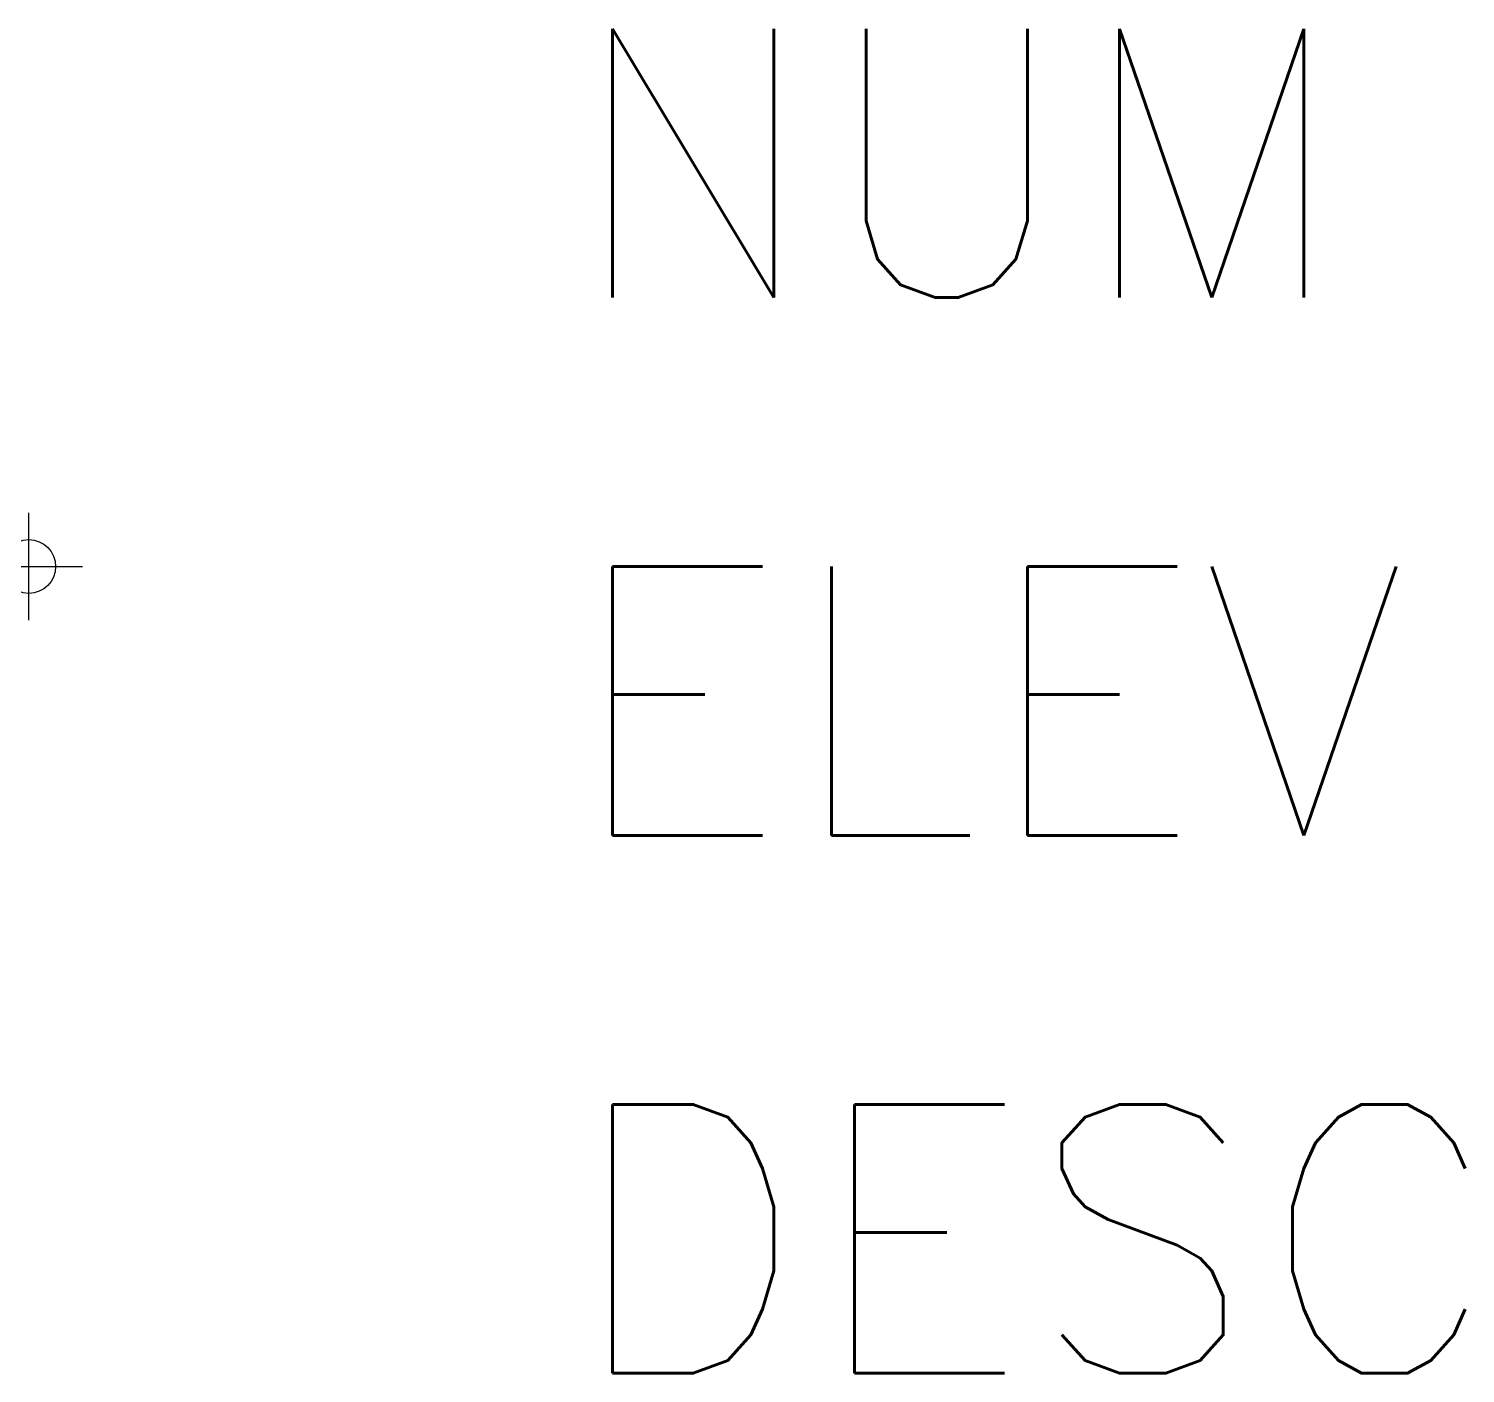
# Model space of a CAD drawing. Extents: x 0 to 13.4, y -7.5 to 5.
import ezdxf

# ---------------------------------------------------------------- set-up
doc = ezdxf.new("R2010")
doc.units = 0
doc.header["$MEASUREMENT"] = 0
doc.header["$PDMODE"] = 34
doc.header["$PDSIZE"] = 0.5
doc.layers.get('0').update_dxf_attribs({"linetype": 'CONTINUOUS'})
for name, color, linetype in [('DESC', 7, 'CONTINUOUS'), ('ELEV', 7, 'CONTINUOUS'), ('NUM', 7, 'CONTINUOUS')]:
    doc.layers.add(name, color=color, linetype=linetype)
doc.styles.add('S', font='simplex.shx')

msp = doc.modelspace()

# ---------------------------------------------------------------- linework, layer by layer
msp.add_point((0, 0))

# ---------------------------------------------------------------- texts
at = {"layer": 'DESC', "style": 'S'}
msp.add_attdef('DESC', (5, -7.5), '.', height=2.5, dxfattribs=at)
at = {"layer": 'ELEV', "style": 'S'}
msp.add_attdef('ELEV', (5, -2.5), '.', height=2.5, dxfattribs=at)
at = {"layer": 'NUM', "style": 'S'}
msp.add_attdef('NUM', (5, 2.5), '.', height=2.5, dxfattribs=at)

doc.saveas('drawing.dxf')
